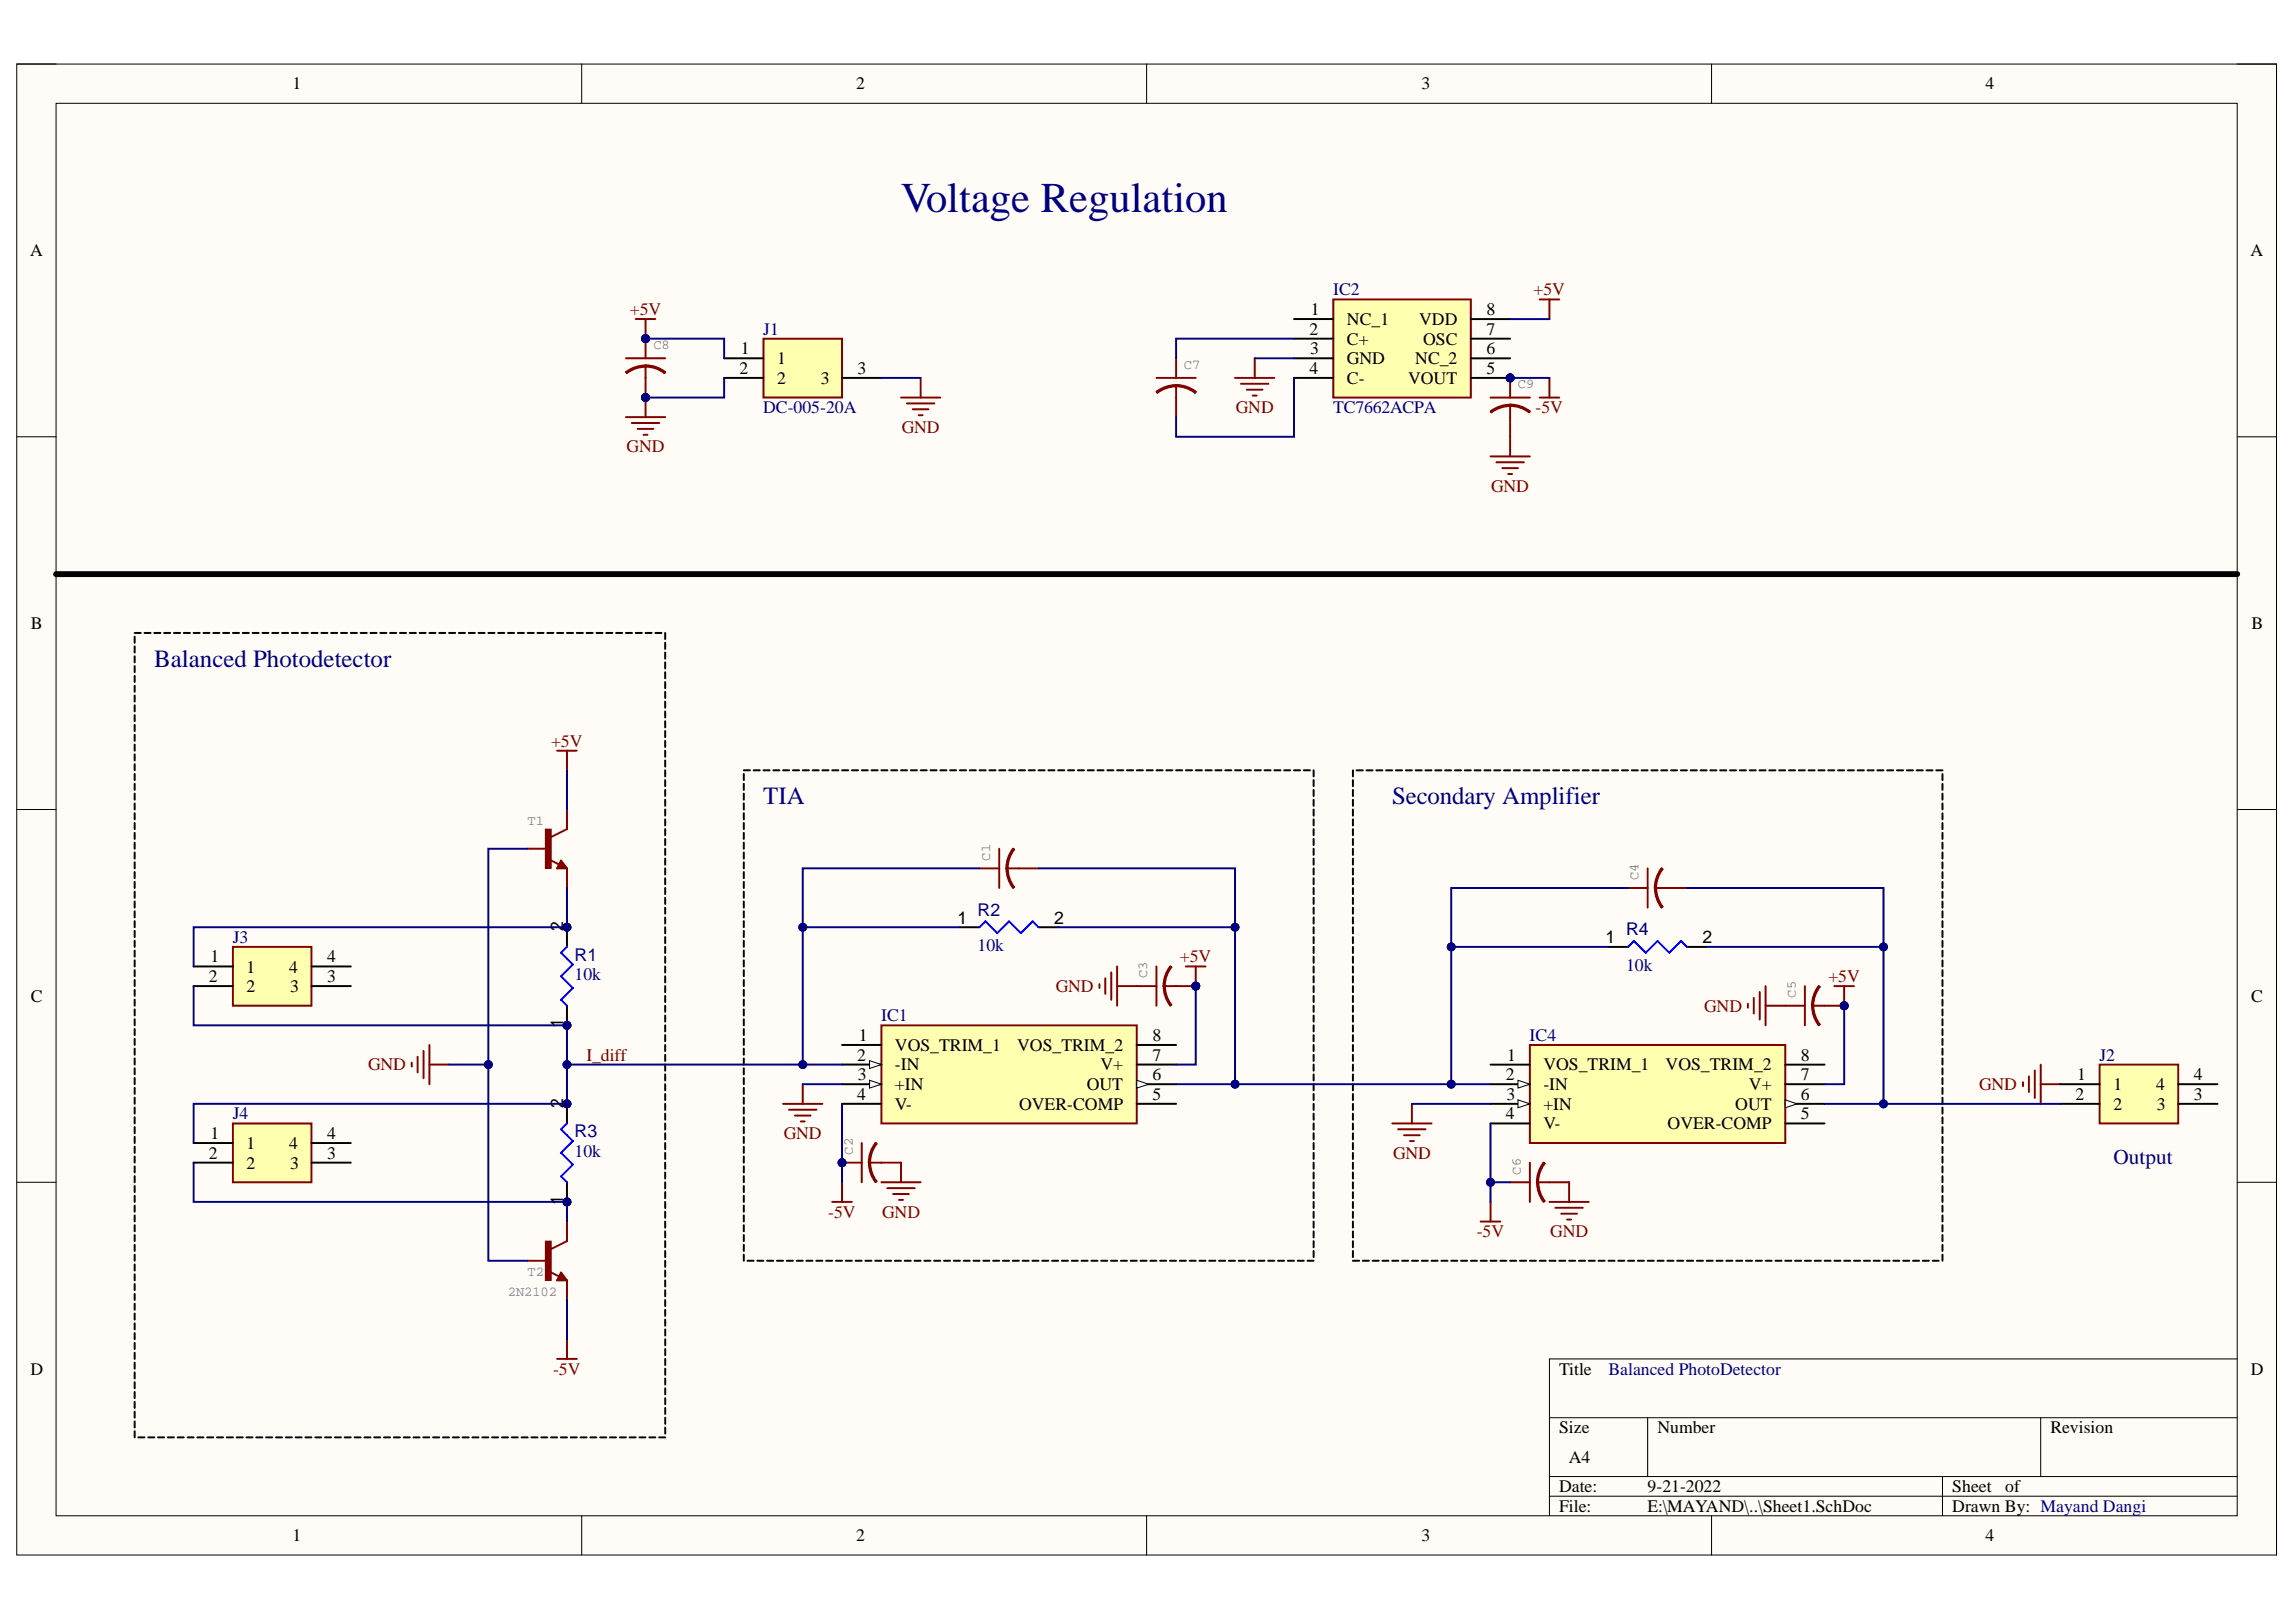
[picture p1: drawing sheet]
<svg xmlns="http://www.w3.org/2000/svg" width="297mm" height="210mm" viewBox="0 0 297 210" stroke-linecap="round" stroke-linejoin="round" font-family="sans-serif">
<defs><g id="words">
<text font-size="5.5" fill="#000080" x="116.5" y="27.4">Voltage Regulation</text>
<g font-size="3.2" fill="#000080">
<text x="20" y="86.3">Balanced Photodetector</text>
<text x="98.7" y="104.1">TIA</text>
<text x="180.1" y="104.1">Secondary Amplifier</text>
</g>
<text font-size="2.7" fill="#000080" x="273.4" y="150.6">Output</text>
<g font-size="2.3">
<text x="37.8" y="11.6">1</text>
<text x="110.7" y="11.6">2</text>
<text x="183.9" y="11.6">3</text>
<text x="256.9" y="11.6">4</text>
<text x="3.9" y="33.2">A</text>
<text x="291.1" y="33.2">A</text>
<text x="169.6" y="40.8">1</text>
<text x="192.3" y="40.8">8</text>
<text x="95.9" y="45.9">1</text>
<text x="100.6" y="47.1">1</text>
<text x="169.4" y="43.3">2</text>
<text x="169.5" y="45.9">3</text>
<text x="174.3" y="42.1">NC_1</text>
<text x="174.3" y="44.6">C+</text>
<text x="174.3" y="47.1">GND</text>
<text x="183.1" y="47.1">NC_2</text>
<text x="183.6" y="42.1">VDD</text>
<text x="184.1" y="44.6">OSC</text>
<text x="192.3" y="43.3">7</text>
<text x="192.3" y="45.9">6</text>
<text x="95.6" y="48.4">2</text>
<text x="100.6" y="49.7">2</text>
<text x="106.2" y="49.7">3</text>
<text x="111" y="48.4">3</text>
<text x="169.4" y="48.4">4</text>
<text x="174.3" y="49.7">C-</text>
<text x="182.2" y="49.7">VOUT</text>
<text x="192.3" y="48.4">5</text>
<text x="4" y="81.4">B</text>
<text x="291.3" y="81.4">B</text>
<text x="123.9" y="119.5">1</text>
<text x="136.4" y="119.5">2</text>
<text x="27.2" y="124.5">1</text>
<text x="31.9" y="125.9">1</text>
<text x="37.4" y="125.9">4</text>
<text x="42.3" y="124.5">4</text>
<text x="72.9" y="120.5" transform="rotate(-90 72.9 120.5)">2</text>
<text x="207.7" y="122.1">1</text>
<text x="220.3" y="122.1">2</text>
<text x="4" y="129.7">C</text>
<text x="27" y="127.1">2</text>
<text x="31.9" y="128.4">2</text>
<text x="37.5" y="128.4">3</text>
<text x="42.3" y="127.1">3</text>
<text x="291.2" y="129.7">C</text>
<text x="72.9" y="133" transform="rotate(-90 72.9 133)">1</text>
<text x="110.9" y="137.3">2</text>
<text x="111.1" y="134.7">1</text>
<text x="115.8" y="136">VOS_TRIM_1</text>
<text x="131.6" y="136">VOS_TRIM_2</text>
<text x="149.1" y="134.7">8</text>
<text x="149.1" y="137.3">7</text>
<text x="195" y="137.3">1</text>
<text x="233" y="137.3">8</text>
<text x="72.9" y="143.3" transform="rotate(-90 72.9 143.3)">2</text>
<text x="110.9" y="142.3">4</text>
<text x="111" y="139.8">3</text>
<text x="115.8" y="138.5">-IN</text>
<text x="115.8" y="141.1">+IN</text>
<text x="115.8" y="143.6">V-</text>
<text x="131.8" y="143.6">OVER-COMP</text>
<text x="140.6" y="141.1">OUT</text>
<text x="142.4" y="138.5">V+</text>
<text x="149.1" y="139.8">6</text>
<text x="149.1" y="142.3">5</text>
<text x="194.8" y="139.8">2</text>
<text x="194.9" y="142.3">3</text>
<text x="199.7" y="138.5">VOS_TRIM_1</text>
<text x="199.7" y="141.1">-IN</text>
<text x="199.7" y="143.6">+IN</text>
<text x="215.5" y="138.5">VOS_TRIM_2</text>
<text x="224.5" y="143.6">OUT</text>
<text x="226.3" y="141.1">V+</text>
<text x="233" y="139.8">7</text>
<text x="233" y="142.3">6</text>
<text x="268.5" y="142.3">2</text>
<text x="268.7" y="139.8">1</text>
<text x="273.4" y="141.1">1</text>
<text x="273.4" y="143.6">2</text>
<text x="279" y="141.1">4</text>
<text x="279" y="143.6">3</text>
<text x="283.8" y="142.3">3</text>
<text x="283.8" y="139.8">4</text>
<text x="27" y="150">2</text>
<text x="27.2" y="147.4">1</text>
<text x="31.9" y="148.7">1</text>
<text x="37.4" y="148.7">4</text>
<text x="42.3" y="150">3</text>
<text x="42.3" y="147.4">4</text>
<text x="194.8" y="144.9">4</text>
<text x="199.7" y="146.1">V-</text>
<text x="215.7" y="146.1">OVER-COMP</text>
<text x="233" y="144.9">5</text>
<text x="31.9" y="151.2">2</text>
<text x="37.5" y="151.2">3</text>
<text x="72.9" y="155.9" transform="rotate(-90 72.9 155.9)">1</text>
<text x="3.9" y="177.9">D</text>
<text x="201.7" y="177.9">Title</text>
<text x="291.2" y="177.9">D</text>
<text x="201.7" y="185.5">Size</text>
<text x="214.4" y="185.5">Number</text>
<text x="265.3" y="185.5">Revision</text>
<text x="203" y="189.3">A4</text>
<text x="201.7" y="193.1">Date:</text>
<text x="201.7" y="195.7">File:</text>
<text x="213.2" y="193.1">9-21-2022</text>
<text x="213.2" y="195.7">E:\MAYAND\..\Sheet1.SchDoc</text>
<text x="252.6" y="193.1">Sheet</text>
<text x="252.6" y="195.7">Drawn By: Mayand Dangi</text>
<text x="259.4" y="193.1">of</text>
<text x="37.8" y="199.5">1</text>
<text x="110.7" y="199.5">2</text>
<text x="183.9" y="199.5">3</text>
<text x="256.9" y="199.5">4</text>
</g>
<g font-size="2.3" fill="#800000">
<text x="81.5" y="40.8">+5V</text>
<text x="198.4" y="38.2">+5V</text>
<text x="159.9" y="53.5">GND</text>
<text x="198.7" y="53.5">-5V</text>
<text x="81.1" y="58.5">GND</text>
<text x="116.7" y="56">GND</text>
<text x="192.9" y="63.6">GND</text>
<text x="71.3" y="96.6">+5V</text>
<text x="152.7" y="124.5">+5V</text>
<text x="136.6" y="128.4">GND</text>
<text x="220.5" y="130.9">GND</text>
<text x="236.5" y="127.1">+5V</text>
<text x="75.9" y="137.3">I_diff</text>
<text x="47.6" y="138.5">GND</text>
<text x="256" y="141.1">GND</text>
<text x="101.4" y="147.4">GND</text>
<text x="180.2" y="150">GND</text>
<text x="107.2" y="157.6">-5V</text>
<text x="114.1" y="157.6">GND</text>
<text x="191" y="160.1">-5V</text>
<text x="200.6" y="160.1">GND</text>
<text x="71.5" y="177.9">-5V</text>
</g>
<g font-size="2.3" fill="#000080">
<text x="172.5" y="38.2">IC2</text>
<text x="98.7" y="43.3">J1</text>
<text x="98.7" y="53.5">DC-005-20A</text>
<text x="172.5" y="53.5">TC7662ACPA</text>
<text x="126.5" y="118.5">R2</text>
<text x="30.1" y="122">J3</text>
<text x="74.3" y="124.3">R1</text>
<text x="126.5" y="123">10k</text>
<text x="210.4" y="125.6">10k</text>
<text x="210.4" y="121">R4</text>
<text x="74.3" y="126.9">10k</text>
<text x="114" y="132.2">IC1</text>
<text x="197.9" y="134.7">IC4</text>
<text x="271.6" y="137.3">J2</text>
<text x="30.1" y="144.9">J4</text>
<text x="74.3" y="149.7">10k</text>
<text x="74.3" y="147.2">R3</text>
<text x="208.1" y="177.9">Balanced PhotoDetector</text>
</g>
<g font-size="1.8" fill="#808080">
<text x="84.5" y="45.2">C8</text>
<text x="153.2" y="47.7">C7</text>
<text x="196.4" y="50.3">C9</text>
<text x="68.2" y="106.8">T1</text>
<text x="128.1" y="111.4" transform="rotate(-90 128.1 111.4)">C1</text>
<text x="212" y="113.9" transform="rotate(-90 212 113.9)">C4</text>
<text x="148.4" y="126.6" transform="rotate(-90 148.4 126.6)">C3</text>
<text x="232.3" y="129.1" transform="rotate(-90 232.3 129.1)">C5</text>
<text x="110.3" y="149.5" transform="rotate(-90 110.3 149.5)">C2</text>
<text x="196.8" y="152" transform="rotate(-90 196.8 152)">C6</text>
<text x="65.7" y="167.7">2N2102</text>
<text x="68.2" y="165.2">T2</text>
</g>
</g></defs>
<path d="M2.2 8.3h292.3v192.9h-292.3z" fill-rule="evenodd" fill="#fffcf8"/>
<path d="M2.2 8.3h292.3v192.9h-292.3z" fill="none" stroke="#000" stroke-width=".13"/>
<path d="M7.3 13.4h282.1v182.8h-282.1z" fill-rule="evenodd" fill="#fffcf8"/>
<g fill="none" stroke="#000" stroke-width=".13">
<path d="M2.2 8.3h5.1M7.3 13.4h282.1v182.8h-282.1zM75.3 8.3v5.1M148.3 8.3v5.1M221.4 8.3v5.1M289.4 8.3h5.1v5.1M2.2 56.5h5.1M289.4 56.5h5.1M2.2 104.8h5.1M289.4 104.8h5.1M2.2 153h5.1M289.4 153h5.1"/>
<path d="M289.4 175.9h-88.9v20.3M75.3 196.2v5M148.3 196.2v5M200.5 183.5h88.9M200.5 191.1h88.9M200.5 193.6h88.9M213.2 183.5v7.6M221.4 196.2v5M251.3 191.1v5.1M264 183.5v7.6M294.5 196.2v5"/>
</g>
<path d="M114 132.7h33.1v12.7h-33.1z" fill-rule="evenodd" fill="#ffffb0"/>
<path d="M114 132.7h33.1v12.7h-33.1z" fill="none" stroke="#800000" stroke-width=".25"/>
<path d="M108.9 135.2h5.1M108.9 137.8h5.1" fill="none" stroke="#000" stroke-width=".25"/>
<path d="M112.5 137.3l1.5 .5-1.5 .5z" fill="#f8fcff"/>
<path d="M112.5 137.3l1.5 .5-1.5 .5z" fill="none" stroke="#000" stroke-width=".13"/>
<path d="M108.9 140.3h5.1" fill="none" stroke="#000" stroke-width=".25"/>
<path d="M112.5 139.8l1.5 .5-1.5 .5z" fill="#f8fcff"/>
<path d="M112.5 139.8l1.5 .5-1.5 .5z" fill="none" stroke="#000" stroke-width=".13"/>
<path d="M147.1 135.2h5.1M147.1 137.8h5.1M108.9 142.8h5.1M147.1 140.3h5.1" fill="none" stroke="#000" stroke-width=".25"/>
<path d="M147.1 139.8l1.5 .5-1.5 .5z" fill="#f8fcff"/>
<path d="M147.1 139.8l1.5 .5-1.5 .5z" fill="none" stroke="#000" stroke-width=".13"/>
<path d="M124.2 120h2.5M134.4 120h2.5M147.1 142.8h5.1" fill="none" stroke="#000" stroke-width=".25"/>
<path d="M126.7 120l.8-.8 1.5 1.6 1.5-1.6 1.6 1.6 1.5-1.6 .8 .8" fill="none" stroke="#00f" stroke-width=".25"/>
<path d="M126.7 112.4h2.6M129.3 109.8v5.1M130.2 112.4a4.1 4.1 0 0 0 .9 2.5l.1-.1a3.9 3.9 0 0 1 0-4.9l-.1-.1a4.1 4.1 0 0 0-.9 2.6h4.2" fill="none" stroke="#800000" stroke-width=".25"/>
<circle cx="108.9" cy="150.5" r=".51" fill="#000080"/>
<circle cx="108.9" cy="150.5" r=".51" fill="none" stroke="#000080" stroke-width=".13"/>
<path d="M108.9 150.5h2.6M111.5 147.9v5.1M112.4 150.5a4.2 4.2 0 0 0 .9 2.5l.1-.1a4 4 0 0 1-.8-2.4M112.6 150.5a3.9 3.9 0 0 1 .8-2.5l-.1-.1a4.1 4.1 0 0 0-.9 2.6h1.6" fill="none" stroke="#800000" stroke-width=".25"/>
<circle cx="108.9" cy="150.5" r=".51" fill="#000080"/>
<circle cx="108.9" cy="150.5" r=".51" fill="none" stroke="#000080" stroke-width=".13"/>
<g fill="none" stroke="#800000" stroke-width=".25">
<path d="M153.4 125.1h2.6M154.7 125.1v2.5M101.3 142.8h5.1M102.1 143.6h3.5M102.8 144.4h2.1M103.6 145.1h.5M103.9 140.3v2.5M107.7 155.5h2.5M108.9 153v2.5M114 150.5h2.6v2.5M114 153h5.1M114.8 153.8h3.5"/>
<path d="M115.5 154.5h2.1M116.3 155.3h.5"/>
</g>
<circle cx="154.7" cy="127.6" r=".51" fill="#000080"/>
<circle cx="154.7" cy="127.6" r=".51" fill="none" stroke="#000080" stroke-width=".13"/>
<circle cx="154.7" cy="127.6" r=".51" fill="#000080"/>
<circle cx="154.7" cy="127.6" r=".51" fill="none" stroke="#000080" stroke-width=".13"/>
<path d="M147.1 127.6h2.5M149.6 125.1v5M150.5 127.6a4.1 4.1 0 0 0 .9 2.5l.1-.1a4 4 0 0 1-.8-2.4M150.7 127.6a4 4 0 0 1 .8-2.4l-.1-.1a4.1 4.1 0 0 0-.9 2.5h4.2" fill="none" stroke="#800000" stroke-width=".25"/>
<circle cx="154.7" cy="127.6" r=".51" fill="#000080"/>
<circle cx="154.7" cy="127.6" r=".51" fill="none" stroke="#000080" stroke-width=".13"/>
<g fill="none" stroke="#800000" stroke-width=".25">
<path d="M71.1 111.3l1.2 .6M72.6 111.4l.7 1h-1.2zM72.6 111.9l.1 .2h-.4l.3-.5 .5 .6h-.8M73.3 107.3l-2 1M142.2 127.4v.5M143 126.6v2M143.8 125.8v3.6M144.5 125.1v5M144.5 127.6h2.6M262.5 139.3v2M263.2 138.5v3.6M264 137.8v5.1"/>
<path d="M261.7 140.1v.5M264 140.3h2.5"/>
</g>
<path d="M70.6 107.3h.7v5.1h-.7z" fill-rule="evenodd" fill="#800000"/>
<path d="M70.6 107.3h.7v5.1h-.7z" fill="none" stroke="#800000" stroke-width=".13"/>
<path d="M68.3 109.8h2.5M73.3 104.8v2.5M73.3 112.4v2.5M71.1 164.6l1.2 .6M72.6 164.7l.7 1h-1.2zM72.6 165.2l.1 .2h-.4l.3-.5 .5 .7h-.8M73.3 160.6l-2 1" fill="none" stroke="#800000" stroke-width=".25"/>
<path d="M70.6 160.6h.7v5.1h-.7z" fill-rule="evenodd" fill="#800000"/>
<path d="M70.6 160.6h.7v5.1h-.7z" fill="none" stroke="#800000" stroke-width=".13"/>
<path d="M73.3 158.1v2.5M68.3 163.2h2.5M73.3 165.7v2.5" fill="none" stroke="#800000" stroke-width=".25"/>
<path d="M98.8 43.8h10.1v7.6h-10.1z" fill-rule="evenodd" fill="#ffffb0"/>
<path d="M81 54h5.1M81.7 54.7h3.6M82.5 55.5h2M83.3 56.3h.5M83.5 51.4v2.6M98.8 43.8h10.1v7.6h-10.1zM116.6 51.4h5.1M117.3 52.2h3.6M118.1 53h2M118.9 53.7h.5M119.1 48.9v2.5" fill="none" stroke="#800000" stroke-width=".25"/>
<path d="M93.7 46.4h5.1M93.7 48.9h5.1M108.9 48.9h5.1" fill="none" stroke="#000" stroke-width=".25"/>
<circle cx="83.5" cy="51.4" r=".51" fill="#000080"/>
<circle cx="83.5" cy="51.4" r=".51" fill="none" stroke="#000080" stroke-width=".13"/>
<path d="M82.2 41.3h2.6M83.5 41.3v2.5" fill="none" stroke="#800000" stroke-width=".25"/>
<circle cx="83.5" cy="43.8" r=".51" fill="#000080"/>
<circle cx="83.5" cy="43.8" r=".51" fill="none" stroke="#000080" stroke-width=".13"/>
<path d="M72.1 97.1h2.5M73.3 97.1v2.6M53.3 137.5v.5M54 136.7v2.1M54.8 136v3.5M55.6 135.2v5.1M55.6 137.8h2.5M72.1 175.9h2.5M73.4 173.3v2.6" fill="none" stroke="#800000" stroke-width=".25"/>
<path d="M271.6 137.8h10.2v7.6h-10.2z" fill-rule="evenodd" fill="#ffffb0"/>
<path d="M271.6 137.8h10.2v7.6h-10.2z" fill="none" stroke="#800000" stroke-width=".25"/>
<path d="M266.5 140.3h5.1M266.5 142.9h5.1M281.8 140.3h5.1M281.8 142.9h5.1" fill="none" stroke="#000" stroke-width=".25"/>
<circle cx="73.3" cy="120" r=".51" fill="#000080"/>
<circle cx="73.3" cy="120" r=".51" fill="none" stroke="#000080" stroke-width=".13"/>
<circle cx="73.3" cy="132.7" r=".51" fill="#000080"/>
<circle cx="73.3" cy="132.7" r=".51" fill="none" stroke="#000080" stroke-width=".13"/>
<path d="M73.3 120v2.5" fill="none" stroke="#000" stroke-width=".25"/>
<circle cx="73.3" cy="120" r=".51" fill="#000080"/>
<circle cx="73.3" cy="120" r=".51" fill="none" stroke="#000080" stroke-width=".13"/>
<path d="M73.3 130.1v2.6" fill="none" stroke="#000" stroke-width=".25"/>
<circle cx="73.3" cy="132.7" r=".51" fill="#000080"/>
<circle cx="73.3" cy="132.7" r=".51" fill="none" stroke="#000080" stroke-width=".13"/>
<path d="M73.3 122.5l-.7 .8 1.5 1.5-1.5 1.5 1.5 1.6-1.5 1.5 .7 .7" fill="none" stroke="#00f" stroke-width=".25"/>
<circle cx="73.4" cy="142.8" r=".51" fill="#000080"/>
<circle cx="73.4" cy="142.8" r=".51" fill="none" stroke="#000080" stroke-width=".13"/>
<circle cx="73.3" cy="155.5" r=".51" fill="#000080"/>
<circle cx="73.3" cy="155.5" r=".51" fill="none" stroke="#000080" stroke-width=".13"/>
<path d="M73.3 142.8v2.6" fill="none" stroke="#000" stroke-width=".25"/>
<circle cx="73.4" cy="142.8" r=".51" fill="#000080"/>
<circle cx="73.4" cy="142.8" r=".51" fill="none" stroke="#000080" stroke-width=".13"/>
<path d="M73.3 153v2.5" fill="none" stroke="#000" stroke-width=".25"/>
<circle cx="73.3" cy="155.5" r=".51" fill="#000080"/>
<circle cx="73.3" cy="155.5" r=".51" fill="none" stroke="#000080" stroke-width=".13"/>
<path d="M73.3 145.4l-.7 .7 1.5 1.6-1.5 1.5 1.5 1.5-1.5 1.5 .7 .8" fill="none" stroke="#00f" stroke-width=".25"/>
<path d="M197.9 135.2h33.1v12.7h-33.1z" fill-rule="evenodd" fill="#ffffb0"/>
<path d="M197.9 135.2h33.1v12.7h-33.1z" fill="none" stroke="#800000" stroke-width=".25"/>
<path d="M192.8 137.8h5.1M192.8 140.3h5.1" fill="none" stroke="#000" stroke-width=".25"/>
<path d="M196.4 139.8l1.5 .5-1.5 .5z" fill="#f8fcff"/>
<path d="M196.4 139.8l1.5 .5-1.5 .5z" fill="none" stroke="#000" stroke-width=".13"/>
<path d="M192.8 142.9h5.1" fill="none" stroke="#000" stroke-width=".25"/>
<path d="M196.4 142.3l1.5 .6-1.5 .5z" fill="#f8fcff"/>
<path d="M196.4 142.3l1.5 .6-1.5 .5z" fill="none" stroke="#000" stroke-width=".13"/>
<path d="M231 137.8h5M192.8 145.4h5.1M231 140.3h5M231 142.9h5" fill="none" stroke="#000" stroke-width=".25"/>
<path d="M231 142.3l1.5 .6-1.5 .5z" fill="#f8fcff"/>
<path d="M231 142.3l1.5 .6-1.5 .5z" fill="none" stroke="#000" stroke-width=".13"/>
<path d="M208.1 122.5h2.5M218.2 122.5h2.6M231 145.4h5" fill="none" stroke="#000" stroke-width=".25"/>
<path d="M210.6 122.5l.8-.7 1.5 1.5 1.5-1.5 1.6 1.5 1.5-1.5 .7 .7" fill="none" stroke="#00f" stroke-width=".25"/>
<g fill="none" stroke="#800000" stroke-width=".25">
<path d="M210.6 114.9h2.6M213.2 112.4v5.1M214.1 114.9a4.2 4.2 0 0 0 .8 2.5l.2-.1a4 4 0 0 1-.8-2.4M214.2 114.9a4 4 0 0 1 .9-2.4l-.1-.1a4.1 4.1 0 0 0-.9 2.5h4.1M237.3 127.6h2.6M238.6 127.6v2.5M180.1 145.4h5.1M180.9 146.1h3.5M181.6 146.9h2.1M182.4 147.7h.5M182.7 142.9v2.5M191.6 158.1h2.5"/>
<path d="M192.8 155.5v2.6M195.4 153h2.5M197.9 150.5v5M198.8 153a4.2 4.2 0 0 0 .9 2.5l.1-.1a3.9 3.9 0 0 1 0-4.8l-.1-.1a4.1 4.1 0 0 0-.9 2.5h4.2v2.5M200.5 155.5h5M201.2 156.3h3.6M202 157.1h2M202.7 157.8h.6"/>
</g>
<circle cx="238.6" cy="130.2" r=".51" fill="#000080"/>
<circle cx="238.6" cy="130.2" r=".51" fill="none" stroke="#000080" stroke-width=".13"/>
<circle cx="238.6" cy="130.2" r=".51" fill="#000080"/>
<circle cx="238.6" cy="130.2" r=".51" fill="none" stroke="#000080" stroke-width=".13"/>
<path d="M231 130.1h2.5M233.5 127.6v5.1M234.4 130.1h4.2M235.3 127.6l.1 .1a3.9 3.9 0 0 0 0 4.9l-.1 .1a4.1 4.1 0 0 1 0-5.1z" fill="none" stroke="#800000" stroke-width=".25"/>
<circle cx="238.6" cy="130.2" r=".51" fill="#000080"/>
<circle cx="238.6" cy="130.2" r=".51" fill="none" stroke="#000080" stroke-width=".13"/>
<path d="M226.1 129.9v.5M226.9 129.1v2.1M227.7 128.4v3.5M228.4 127.6v5.1M228.4 130.1h2.6" fill="none" stroke="#800000" stroke-width=".25"/>
<path d="M30.1 122.5h10.2v7.6h-10.2z" fill-rule="evenodd" fill="#ffffb0"/>
<path d="M30.1 122.5h10.2v7.6h-10.2z" fill="none" stroke="#800000" stroke-width=".25"/>
<path d="M25 125.1h5.1M25 127.6h5.1M40.3 125.1h5.1M40.3 127.6h5.1" fill="none" stroke="#000" stroke-width=".25"/>
<path d="M30.1 145.4h10.2v7.6h-10.2z" fill-rule="evenodd" fill="#ffffb0"/>
<path d="M30.1 145.4h10.2v7.6h-10.2z" fill="none" stroke="#800000" stroke-width=".25"/>
<path d="M25 147.9h5.1M25 150.5h5.1M40.3 147.9h5.1M40.3 150.5h5.1" fill="none" stroke="#000" stroke-width=".25"/>
<circle cx="195.4" cy="48.9" r=".51" fill="#000080"/>
<circle cx="195.4" cy="48.9" r=".51" fill="none" stroke="#000080" stroke-width=".13"/>
<path d="M172.5 38.7h17.8v12.8h-17.8z" fill-rule="evenodd" fill="#ffffb0"/>
<path d="M172.5 38.7h17.8v12.8h-17.8z" fill="none" stroke="#800000" stroke-width=".25"/>
<path d="M167.4 41.3h5.1M167.4 43.8h5.1M167.4 46.4h5.1M167.4 48.9h5.1M190.3 41.3h5.1M190.3 43.8h5.1M190.3 46.4h5.1M190.3 48.9h5.1" fill="none" stroke="#000" stroke-width=".25"/>
<circle cx="195.4" cy="48.9" r=".51" fill="#000080"/>
<circle cx="195.4" cy="48.9" r=".51" fill="none" stroke="#000080" stroke-width=".13"/>
<path d="M199.2 38.7h2.5M200.5 38.7v2.6M149.6 48.9h5.1M152.2 49.8a4.2 4.2 0 0 0-2.6 .9l.1 .1a3.9 3.9 0 0 1 4.9 0l.1-.1a4.2 4.2 0 0 0-2.5-.9v4.2M152.2 46.4v2.5M159.8 48.9h5.1M160.5 49.7h3.6M161.3 50.4h2M162.1 51.2h.5M162.3 46.4v2.5M199.2 51.5h2.5M200.5 48.9v2.6" fill="none" stroke="#800000" stroke-width=".25"/>
<circle cx="195.4" cy="48.9" r=".51" fill="#000080"/>
<circle cx="195.4" cy="48.9" r=".51" fill="none" stroke="#000080" stroke-width=".13"/>
<path d="M192.8 51.5h5.1M195.4 52.5a4 4 0 0 1 2.4 .9l.1-.2a4.1 4.1 0 0 0-2.5-.8v1.6M195.4 52.4a4.2 4.2 0 0 0-2.5 .8v.2a4 4 0 0 1 2.5-.9M195.4 48.9v2.6" fill="none" stroke="#800000" stroke-width=".25"/>
<circle cx="195.4" cy="48.9" r=".51" fill="#000080"/>
<circle cx="195.4" cy="48.9" r=".51" fill="none" stroke="#000080" stroke-width=".13"/>
<path d="M195.4 54v2.5" fill="none" stroke="#800000" stroke-width=".25"/>
<circle cx="83.5" cy="43.8" r=".51" fill="#000080"/>
<circle cx="83.5" cy="43.8" r=".51" fill="none" stroke="#000080" stroke-width=".13"/>
<circle cx="83.5" cy="51.4" r=".51" fill="#000080"/>
<circle cx="83.5" cy="51.4" r=".51" fill="none" stroke="#000080" stroke-width=".13"/>
<path d="M81 46.4h5.1M83.5 47.3a4.1 4.1 0 0 1 2.6 .9l-.1 .1a4 4 0 0 0-2.5-.9M83.5 47.3a4.2 4.2 0 0 0-2.5 .8l.1 .2a4 4 0 0 1 2.4-.8M83.5 43.8v2.6M83.5 47.3v1.6" fill="none" stroke="#800000" stroke-width=".25"/>
<circle cx="83.5" cy="43.8" r=".51" fill="#000080"/>
<circle cx="83.5" cy="43.8" r=".51" fill="none" stroke="#000080" stroke-width=".13"/>
<path d="M83.5 48.9v2.5" fill="none" stroke="#800000" stroke-width=".25"/>
<circle cx="83.5" cy="51.4" r=".51" fill="#000080"/>
<circle cx="83.5" cy="51.4" r=".51" fill="none" stroke="#000080" stroke-width=".13"/>
<path d="M192.8 59.1h5.1M193.6 59.8h3.5M195.4 56.5v2.6M194.4 60.6h2M195.1 61.3h.5" fill="none" stroke="#800000" stroke-width=".25"/>
<path d="M7.3 74.3h282.1" fill="none" stroke="#000" stroke-width=".76"/>
<g fill="none" stroke="#000" stroke-width=".25">
<path d="M17.4 81.9h.8M17.4 82.4v.8M17.4 83.7v.7M17.4 84.9v.8M17.4 86.2v.8M17.4 87.5v.8M17.4 88.7v.8M17.4 90v.8M17.4 91.3v.8M17.4 92.5v.8M17.4 93.8v.8M17.4 95.1v.8"/>
<path d="M17.4 96.3v.8M17.4 97.6v.8M17.4 98.9v.8M18.7 81.9h.8M20 81.9h.8M21.2 81.9h.8M22.5 81.9h.8M23.8 81.9h.8M25 81.9h.8M26.3 81.9h.8M27.6 81.9h.8M28.9 81.9h.8"/>
<path d="M30.1 81.9h.8M31.4 81.9h.8M32.7 81.9h.8M33.9 81.9h.8M35.2 81.9h.8M36.5 81.9h.8M37.8 81.9h.8M39 81.9h.8M40.3 81.9h.8M41.6 81.9h.8M42.8 81.9h.8M44.1 81.9h.8"/>
<path d="M45.4 81.9h.8M46.7 81.9h.7M47.9 81.9h.8M49.2 81.9h.8M50.5 81.9h.8M51.7 81.9h.8M53 81.9h.8M54.3 81.9h.8M55.6 81.9h.7M56.8 81.9h.8M58.1 81.9h.8M59.4 81.9h.8"/>
<path d="M60.6 81.9h.8M61.9 81.9h.8M63.2 81.9h.8M64.4 81.9h.8M65.7 81.9h.8M67 81.9h.8M68.3 81.9h.8M69.5 81.9h.8M70.8 81.9h.8M72.1 81.9h.8M73.3 81.9h.8M74.6 81.9h.8"/>
<path d="M75.9 81.9h.8M77.2 81.9h.8M78.4 81.9h.8M79.7 81.9h.8M81 81.9h.8M82.2 81.9h.8M83.5 81.9h.8M84.8 81.9h.8M86.1 81.9v.8M86.1 83.2v.8M86.1 84.4v.8M86.1 85.7v.8"/>
<path d="M86.1 87v.8M86.1 88.3v.8M86.1 89.5v.8M86.1 90.8v.8M86.1 92.1v.8M86.1 93.3v.8M86.1 94.6v.8M86.1 95.9v.8M86.1 97.1v.8M86.1 98.4v.8M86.1 99.7v.8M96.2 99.7h.8"/>
<path d="M97.5 99.7h.8M98.8 99.7h.8M100 99.7h.8M101.3 99.7h.8M102.6 99.7h.8M103.9 99.7h.7M105.1 99.7h.8M106.4 99.7h.8M107.7 99.7h.8M108.9 99.7h.8M110.2 99.7h.8M111.5 99.7h.8"/>
<path d="M112.7 99.7h.8M114 99.7h.8M115.3 99.7h.8M116.6 99.7h.8M117.8 99.7h.8M119.1 99.7h.8M120.4 99.7h.8M121.7 99.7h.7M122.9 99.7h.8M124.2 99.7h.8M125.5 99.7h.8M126.7 99.7h.8"/>
<path d="M128 99.7h.8M129.3 99.7h.8M130.5 99.7h.8M131.8 99.7h.8M133.1 99.7h.8M134.4 99.7h.8M135.6 99.7h.8M136.9 99.7h.8M138.2 99.7h.8M139.4 99.7h.8M140.7 99.7h.8M142 99.7h.8"/>
<path d="M143.3 99.7h.8M144.5 99.7h.8M145.8 99.7h.8M147.1 99.7h.8M148.3 99.7h.8M149.6 99.7h.8M150.9 99.7h.8M152.2 99.7h.7M153.4 99.7h.8M154.7 99.7h.8M156 99.7h.8M157.2 99.7h.8"/>
<path d="M158.5 99.7h.8M159.8 99.7h.8M161 99.7h.8M162.3 99.7h.8M163.6 99.7h.8M164.9 99.7h.8M166.1 99.7h.8M167.4 99.7h.8M168.7 99.7h.8M169.9 99.7v.8M175 99.7v.8M175.5 99.7h.8"/>
<path d="M176.8 99.7h.8M178.1 99.7h.7M179.3 99.7h.8M180.6 99.7h.8M181.9 99.7h.8M183.1 99.7h.8M184.4 99.7h.8M185.7 99.7h.8M187 99.7h.7M188.2 99.7h.8M189.5 99.7h.8M190.8 99.7h.8"/>
<path d="M192 99.7h.8M193.3 99.7h.8M194.6 99.7h.8M195.8 99.7h.8M197.1 99.7h.8M198.4 99.7h.8M199.7 99.7h.8M200.9 99.7h.8M202.2 99.7h.8M203.5 99.7h.8M204.7 99.7h.8M206 99.7h.8"/>
<path d="M207.3 99.7h.8M208.6 99.7h.8M209.8 99.7h.8M211.1 99.7h.8M212.4 99.7h.8M213.6 99.7h.8M214.9 99.7h.8M216.2 99.7h.8M217.5 99.7h.7M218.7 99.7h.8M220 99.7h.8M221.3 99.7h.8"/>
<path d="M222.5 99.7h.8M223.8 99.7h.8M225.1 99.7h.8M226.4 99.7h.7M227.6 99.7h.8M228.9 99.7h.8M230.2 99.7h.8M231.4 99.7h.8M232.7 99.7h.8M234 99.7h.8M235.3 99.7h.7M236.5 99.7h.8"/>
<path d="M237.8 99.7h.8M239.1 99.7h.8M240.3 99.7h.8M241.6 99.7h.8M242.9 99.7h.8M244.1 99.7h.8M245.4 99.7h.8M246.7 99.7h.8M248 99.7h.8M249.2 99.7h.8M250.5 99.7h.8M17.4 100.2v.8"/>
<path d="M17.4 101.4v.8M17.4 102.7v.8M17.4 104v.8M17.4 105.2v.8M17.4 106.5v.8M17.4 107.8v.8M17.4 109v.8M17.4 110.3v.8M17.4 111.6v.8M17.4 112.9v.7M17.4 114.1v.8M17.4 115.4v.8"/>
<path d="M17.4 116.7v.8M17.4 117.9v.8M17.4 119.2v.8M86.1 101v.7M86.1 102.2v.8M86.1 103.5v.8M86.1 104.8v.8M86.1 106v.8M86.1 107.3v.8M86.1 108.6v.8M86.1 109.8v.8M86.1 111.1v.8"/>
<path d="M86.1 112.4v.8M86.1 113.6v.8M86.1 114.9v.8M86.1 116.2v.8M86.1 117.5v.7M86.1 118.7v.8M86.1 120v.8M96.2 100.2v.8M96.2 101.4v.8M96.2 102.7v.8M96.2 104v.8M96.2 105.2v.8"/>
<path d="M96.2 106.5v.8M96.2 107.8v.8M96.2 109v.8M96.2 110.3v.8M96.2 111.6v.8M96.2 112.9v.7M96.2 114.1v.8M96.2 115.4v.8M96.2 116.7v.8M96.2 117.9v.8M96.2 119.2v.8M169.9 101v.7"/>
<path d="M169.9 102.2v.8M169.9 103.5v.8M169.9 104.8v.8M169.9 106v.8M169.9 107.3v.8M169.9 108.6v.8M169.9 109.8v.8M169.9 111.1v.8M169.9 112.4v.8M169.9 113.6v.8M169.9 114.9v.8M169.9 116.2v.8"/>
<path d="M169.9 117.5v.7M169.9 118.7v.8M169.9 120v.8M175 101v.7M175 102.2v.8M175 103.5v.8M175 104.8v.8M175 106v.8M175 107.3v.8M175 108.6v.8M175 109.8v.8M175 111.1v.8"/>
<path d="M175 112.4v.8M175 113.6v.8M175 114.9v.8M175 116.2v.8M175 117.5v.8M175 118.7v.8M175 120v.8M251.3 100.2v.8M251.3 101.4v.8M251.3 102.7v.8M251.3 104v.8M251.3 105.2v.8"/>
<path d="M251.3 106.5v.8M251.3 107.8v.8M251.3 109v.8M251.3 110.3v.8M251.3 111.6v.8M251.3 112.9v.7M251.3 114.1v.8M251.3 115.4v.8M251.3 116.7v.8M251.3 117.9v.8M251.3 119.2v.8M17.4 120.5v.8"/>
<path d="M17.4 121.7v.8M17.4 123v.8M17.4 124.3v.8M17.4 125.5v.8M17.4 126.8v.8M17.4 128.1v.8M17.4 129.4v.7M17.4 130.6v.8M17.4 131.9v.8M17.4 133.2v.8M17.4 134.4v.8M17.4 135.7v.8"/>
<path d="M17.4 137v.8M17.4 138.2v.8M17.4 139.5v.8M86.1 121.3v.8M86.1 122.5v.8M86.1 123.8v.8M86.1 125.1v.8M86.1 126.3v.8M86.1 127.6v.8M86.1 128.9v.8M86.1 130.1v.8M86.1 131.4v.8"/>
<path d="M86.1 132.7v.8M86.1 134v.8M86.1 135.2v.8M86.1 136.5v.8M86.1 137.8v.8M86.1 139v.8M96.2 120.5v.8M96.2 121.7v.8M96.2 123v.8M96.2 124.3v.8M96.2 125.5v.8M96.2 126.8v.8"/>
<path d="M96.2 128.1v.8M96.2 129.4v.7M96.2 130.6v.8M96.2 131.9v.8M96.2 133.2v.8M96.2 134.4v.8M96.2 135.7v.8M96.2 137v.8M96.2 138.2v.8M96.2 139.5v.8M169.9 121.3v.8M169.9 122.5v.8"/>
<path d="M169.9 123.8v.8M169.9 125.1v.8M169.9 126.3v.8M169.9 127.6v.8M169.9 128.9v.8M169.9 130.1v.8M169.9 131.4v.8M169.9 132.7v.8M169.9 134v.8M169.9 135.2v.8M169.9 136.5v.8M169.9 137.8v.8"/>
<path d="M169.9 139v.8M175 121.3v.8M175 122.5v.8M175 123.8v.8M175 125.1v.8M175 126.3v.8M175 127.6v.8M175 128.9v.8M175 130.1v.8M175 131.4v.8M175 132.7v.8M175 134v.8"/>
<path d="M175 135.2v.8M175 136.5v.8M175 137.8v.8M175 139v.8M251.3 120.5v.8M251.3 121.7v.8M251.3 123v.8M251.3 124.3v.8M251.3 125.5v.8M251.3 126.8v.8M251.3 128.1v.8M251.3 129.4v.7"/>
<path d="M251.3 130.6v.8M251.3 131.9v.8M251.3 133.2v.8M251.3 134.4v.8M251.3 135.7v.8M251.3 137v.8M251.3 138.2v.8M251.3 139.5v.8M17.4 140.8v.8M17.4 142v.8M17.4 143.3v.8M17.4 144.6v.8"/>
<path d="M17.4 145.9v.8M17.4 147.1v.8M17.4 148.4v.8M17.4 149.7v.8M17.4 150.9v.8M17.4 152.2v.8M17.4 153.5v.8M17.4 154.7v.8M17.4 156v.8M17.4 157.3v.8M17.4 158.6v.7M17.4 159.8v.8"/>
<path d="M86.1 140.3v.8M86.1 141.6v.8M86.1 142.8v.8M86.1 144.1v.8M86.1 145.4v.8M86.1 146.7v.7M86.1 147.9v.8M86.1 149.2v.8M86.1 150.5v.8M86.1 151.7v.8M86.1 153v.8M86.1 154.3v.8"/>
<path d="M86.1 155.5v.8M86.1 156.8v.8M86.1 158.1v.8M86.1 159.3v.8M96.2 140.8v.8M96.2 142v.8M96.2 143.3v.8M96.2 144.6v.8M96.2 145.9v.8M96.2 147.1v.8M96.2 148.4v.8M96.2 149.7v.8"/>
<path d="M96.2 150.9v.8M96.2 152.2v.8M96.2 153.5v.8M96.2 154.7v.8M96.2 156v.8M96.2 157.3v.8M96.2 158.6v.7M96.2 159.8v.8M169.9 140.3v.8M169.9 141.6v.8M169.9 142.8v.8M169.9 144.1v.8"/>
<path d="M169.9 145.4v.8M169.9 146.7v.7M169.9 147.9v.8M169.9 149.2v.8M169.9 150.5v.8M169.9 151.7v.8M169.9 153v.8M169.9 154.3v.8M169.9 155.5v.8M169.9 156.8v.8M169.9 158.1v.8M169.9 159.3v.8"/>
<path d="M175 140.3v.8M175 141.6v.8M175 142.9v.7M175 144.1v.8M175 145.4v.8M175 146.7v.7M175 147.9v.8M175 149.2v.8M175 150.5v.8M175 151.7v.8M175 153v.8M175 154.3v.8"/>
<path d="M175 155.5v.8M175 156.8v.8M175 158.1v.8M175 159.4v.7M251.3 140.8v.8M251.3 142v.9M251.3 143.3v.8M251.3 144.6v.8M251.3 145.9v.8M251.3 147.1v.8M251.3 148.4v.8M251.3 149.7v.8"/>
<path d="M251.3 150.9v.8M251.3 152.2v.8M251.3 153.5v.8M251.3 154.7v.8M251.3 156v.8M251.3 157.3v.8M251.3 158.6v.8M251.3 159.8v.8M17.4 161.1v.8M17.4 162.4v.8M17.4 163.6v.8M17.4 164.9v.8"/>
<path d="M17.4 166.2v.8M17.4 167.4v.8M17.4 168.7v.8M17.4 170v.8M17.4 171.2v.8M17.4 172.5v.8M17.4 173.8v.8M17.4 175.1v.8M17.4 176.3v.8M17.4 177.6v.8M17.4 178.9v.8M86.1 160.6v.8"/>
<path d="M86.1 161.9v.8M86.1 163.2v.7M86.1 164.4v.8M86.1 165.7v.8M86.1 167v.8M86.1 168.2v.8M86.1 169.5v.8M86.1 170.8v.8M86.1 172v.8M86.1 173.3v.8M86.1 174.6v.8M86.1 175.9v.7"/>
<path d="M86.1 177.1v.8M86.1 178.4v.8M86.1 179.7v.7M96.2 161.1v.8M96.2 162.4v.8M96.7 163.2h.8M98 163.2h.8M99.2 163.2h.8M100.5 163.2h.8M101.8 163.2h.8M103.1 163.2h.8M104.3 163.2h.8"/>
<path d="M105.6 163.2h.8M106.9 163.2h.8M108.1 163.2h.8M109.4 163.2h.8M110.7 163.2h.8M112 163.2h.7M113.2 163.2h.8M114.5 163.2h.8M115.8 163.2h.8M117 163.2h.8M118.3 163.2h.8M119.6 163.2h.8"/>
<path d="M120.9 163.2h.8M122.1 163.2h.8M123.4 163.2h.8M124.7 163.2h.8M125.9 163.2h.8M127.2 163.2h.8M128.5 163.2h.8M129.8 163.2h.7M131 163.2h.8M132.3 163.2h.8M133.6 163.2h.8M134.8 163.2h.8"/>
<path d="M136.1 163.2h.8M137.4 163.2h.8M138.6 163.2h.8M139.9 163.2h.8M141.2 163.2h.8M142.5 163.2h.8M143.7 163.2h.8M145 163.2h.8M146.3 163.2h.8M147.5 163.2h.8M148.8 163.2h.8M150.1 163.2h.8"/>
<path d="M151.4 163.2h.8M152.6 163.2h.8M153.9 163.2h.8M155.2 163.2h.8M156.4 163.2h.8M157.7 163.2h.8M159 163.2h.8M160.3 163.2h.7M161.5 163.2h.8M162.8 163.2h.8M164.1 163.2h.8M165.3 163.2h.8"/>
<path d="M166.6 163.2h.8M167.9 163.2h.8M169.2 163.2h.7M169.9 160.6v.8M169.9 161.9v.8M175 163.2h.8M175 160.6v.8M175 161.9v.8M176.3 163.2h.8M177.6 163.2h.8M178.8 163.2h.8M180.1 163.2h.8"/>
<path d="M181.4 163.2h.8M182.7 163.2h.8M183.9 163.2h.8M185.2 163.2h.8M186.5 163.2h.8M187.7 163.2h.8M189 163.2h.8M190.3 163.2h.8M191.6 163.2h.8M192.8 163.2h.8M194.1 163.2h.8M195.4 163.2h.8"/>
<path d="M196.6 163.2h.8M197.9 163.2h.8M199.2 163.2h.8M200.5 163.2h.7M201.7 163.2h.8M203 163.2h.8M204.3 163.2h.8M205.5 163.2h.8M206.8 163.2h.8M208.1 163.2h.8M209.4 163.2h.7M210.6 163.2h.8"/>
<path d="M211.9 163.2h.8M213.2 163.2h.8M214.4 163.2h.8M215.7 163.2h.8M217 163.2h.8M218.2 163.2h.8M219.5 163.2h.8M220.8 163.2h.8M222.1 163.2h.8M223.3 163.2h.8M224.6 163.2h.8M225.9 163.2h.8"/>
<path d="M227.1 163.2h.8M228.4 163.2h.8M229.7 163.2h.8M231 163.2h.8M232.2 163.2h.8M233.5 163.2h.8M234.8 163.2h.8M236 163.2h.8M237.3 163.2h.8M238.6 163.2h.8M239.9 163.2h.8M241.1 163.2h.8"/>
<path d="M242.4 163.2h.8M243.7 163.2h.8M244.9 163.2h.8M246.2 163.2h.8M247.5 163.2h.8M248.8 163.2h.7M250 163.2h.8M251.3 161.1v.8M251.3 162.4v.8M17.4 180.1v.8M17.4 181.4v.8M17.4 182.7v.8"/>
<path d="M17.4 183.9v.8M17.4 185.2v.8M17.9 186h.8M19.2 186h.8M20.4 186h.8M21.7 186h.8M23 186h.8M24.3 186h.8M25.5 186h.8M26.8 186h.8M28.1 186h.8M29.3 186h.8"/>
<path d="M30.6 186h.8M31.9 186h.8M33.2 186h.7M34.4 186h.8M35.7 186h.8M37 186h.8M38.2 186h.8M39.5 186h.8M40.8 186h.8M42.1 186h.7M43.3 186h.8M44.6 186h.8"/>
<path d="M45.9 186h.8M47.1 186h.8M48.4 186h.8M49.7 186h.8M50.9 186h.8M52.2 186h.8M53.5 186h.8M54.8 186h.8M56 186h.8M57.3 186h.8M58.6 186h.8M59.8 186h.8"/>
<path d="M61.1 186h.8M62.4 186h.8M63.7 186h.8M64.9 186h.8M66.2 186h.8M67.5 186h.8M68.7 186h.8M70 186h.8M71.3 186h.8M72.6 186h.8M73.8 186h.8M75.1 186h.8"/>
<path d="M76.4 186h.8M77.6 186h.8M78.9 186h.8M80.2 186h.8M81.5 186h.7M82.7 186h.8M84 186h.8M85.3 186h.8M86.1 180.9v.8M86.1 182.2v.8M86.1 183.5v.8M86.1 184.7v.8"/>
</g>
<path d="M103.9 140.3h5M108.9 142.8v10.2" fill="none" stroke="#000080" stroke-width=".25"/>
<circle cx="108.9" cy="150.5" r=".51" fill="#000080"/>
<circle cx="108.9" cy="150.5" r=".51" fill="none" stroke="#000080" stroke-width=".13"/>
<path d="M154.7 127.6v10.2h-2.5" fill="none" stroke="#000080" stroke-width=".25"/>
<circle cx="154.7" cy="127.6" r=".51" fill="#000080"/>
<circle cx="154.7" cy="127.6" r=".51" fill="none" stroke="#000080" stroke-width=".13"/>
<path d="M103.9 120h20.3" fill="none" stroke="#000080" stroke-width=".25"/>
<circle cx="103.9" cy="120" r=".51" fill="#000080"/>
<circle cx="103.9" cy="120" r=".51" fill="none" stroke="#000080" stroke-width=".13"/>
<path d="M136.9 120h22.9" fill="none" stroke="#000080" stroke-width=".25"/>
<circle cx="159.8" cy="120" r=".51" fill="#000080"/>
<circle cx="159.8" cy="120" r=".51" fill="none" stroke="#000080" stroke-width=".13"/>
<path d="M126.7 112.4h-22.8v25.4h5" fill="none" stroke="#000080" stroke-width=".25"/>
<circle cx="103.9" cy="120" r=".51" fill="#000080"/>
<circle cx="103.9" cy="120" r=".51" fill="none" stroke="#000080" stroke-width=".13"/>
<circle cx="103.9" cy="137.8" r=".51" fill="#000080"/>
<circle cx="103.9" cy="137.8" r=".51" fill="none" stroke="#000080" stroke-width=".13"/>
<path d="M93.7 48.9v2.5h-10.2M114 48.9h5.1" fill="none" stroke="#000080" stroke-width=".25"/>
<circle cx="83.5" cy="51.4" r=".51" fill="#000080"/>
<circle cx="83.5" cy="51.4" r=".51" fill="none" stroke="#000080" stroke-width=".13"/>
<path d="M83.5 43.8h10.2v2.6" fill="none" stroke="#000080" stroke-width=".25"/>
<circle cx="83.5" cy="43.8" r=".51" fill="#000080"/>
<circle cx="83.5" cy="43.8" r=".51" fill="none" stroke="#000080" stroke-width=".13"/>
<path d="M73.3 99.7v5.1M134.4 112.4h25.4v27.9h-7.6M73.4 168.2v5.1" fill="none" stroke="#000080" stroke-width=".25"/>
<circle cx="159.8" cy="120" r=".51" fill="#000080"/>
<circle cx="159.8" cy="120" r=".51" fill="none" stroke="#000080" stroke-width=".13"/>
<circle cx="159.8" cy="140.3" r=".51" fill="#000080"/>
<circle cx="159.8" cy="140.3" r=".51" fill="none" stroke="#000080" stroke-width=".13"/>
<path d="M159.8 140.3h27.9" fill="none" stroke="#000080" stroke-width=".25"/>
<circle cx="187.7" cy="140.3" r=".51" fill="#000080"/>
<circle cx="187.7" cy="140.3" r=".51" fill="none" stroke="#000080" stroke-width=".13"/>
<circle cx="159.8" cy="140.3" r=".51" fill="#000080"/>
<circle cx="159.8" cy="140.3" r=".51" fill="none" stroke="#000080" stroke-width=".13"/>
<path d="M238.6 130.1v10.2h-2.6M182.7 142.9h10.1" fill="none" stroke="#000080" stroke-width=".25"/>
<circle cx="238.6" cy="130.2" r=".51" fill="#000080"/>
<circle cx="238.6" cy="130.2" r=".51" fill="none" stroke="#000080" stroke-width=".13"/>
<path d="M187.7 122.5h20.4" fill="none" stroke="#000080" stroke-width=".25"/>
<circle cx="187.7" cy="122.5" r=".51" fill="#000080"/>
<circle cx="187.7" cy="122.5" r=".51" fill="none" stroke="#000080" stroke-width=".13"/>
<path d="M220.8 122.5h22.9" fill="none" stroke="#000080" stroke-width=".25"/>
<circle cx="243.7" cy="122.5" r=".51" fill="#000080"/>
<circle cx="243.7" cy="122.5" r=".51" fill="none" stroke="#000080" stroke-width=".13"/>
<path d="M210.6 114.9h-22.9v25.4h5.1" fill="none" stroke="#000080" stroke-width=".25"/>
<circle cx="187.7" cy="122.5" r=".51" fill="#000080"/>
<circle cx="187.7" cy="122.5" r=".51" fill="none" stroke="#000080" stroke-width=".13"/>
<circle cx="187.7" cy="140.3" r=".51" fill="#000080"/>
<circle cx="187.7" cy="140.3" r=".51" fill="none" stroke="#000080" stroke-width=".13"/>
<path d="M218.2 114.9h25.5v28" fill="none" stroke="#000080" stroke-width=".25"/>
<circle cx="243.7" cy="122.5" r=".51" fill="#000080"/>
<circle cx="243.7" cy="122.5" r=".51" fill="none" stroke="#000080" stroke-width=".13"/>
<circle cx="243.7" cy="142.8" r=".51" fill="#000080"/>
<circle cx="243.7" cy="142.8" r=".51" fill="none" stroke="#000080" stroke-width=".13"/>
<path d="M236 142.9h30.5" fill="none" stroke="#000080" stroke-width=".25"/>
<circle cx="243.7" cy="142.8" r=".51" fill="#000080"/>
<circle cx="243.7" cy="142.8" r=".51" fill="none" stroke="#000080" stroke-width=".13"/>
<path d="M195.4 153h-2.6v2.5" fill="none" stroke="#000080" stroke-width=".25"/>
<circle cx="192.8" cy="153" r=".51" fill="#000080"/>
<circle cx="192.8" cy="153" r=".51" fill="none" stroke="#000080" stroke-width=".13"/>
<path d="M192.8 145.4v7.6" fill="none" stroke="#000080" stroke-width=".25"/>
<circle cx="192.8" cy="153" r=".51" fill="#000080"/>
<circle cx="192.8" cy="153" r=".51" fill="none" stroke="#000080" stroke-width=".13"/>
<path d="M58.1 137.8h5.1" fill="none" stroke="#000080" stroke-width=".25"/>
<circle cx="63.2" cy="137.8" r=".51" fill="#000080"/>
<circle cx="63.2" cy="137.8" r=".51" fill="none" stroke="#000080" stroke-width=".13"/>
<path d="M68.3 109.8h-5.1v53.4h5.1" fill="none" stroke="#000080" stroke-width=".25"/>
<circle cx="63.2" cy="137.8" r=".51" fill="#000080"/>
<circle cx="63.2" cy="137.8" r=".51" fill="none" stroke="#000080" stroke-width=".13"/>
<path d="M73.3 114.9v5.1h-48.3v5.1" fill="none" stroke="#000080" stroke-width=".25"/>
<circle cx="73.3" cy="120" r=".51" fill="#000080"/>
<circle cx="73.3" cy="120" r=".51" fill="none" stroke="#000080" stroke-width=".13"/>
<path d="M25 150.5v5h48.3v2.6" fill="none" stroke="#000080" stroke-width=".25"/>
<circle cx="73.3" cy="155.5" r=".51" fill="#000080"/>
<circle cx="73.3" cy="155.5" r=".51" fill="none" stroke="#000080" stroke-width=".13"/>
<path d="M73.3 137.8v5h-48.3v5.1" fill="none" stroke="#000080" stroke-width=".25"/>
<circle cx="73.3" cy="137.8" r=".51" fill="#000080"/>
<circle cx="73.3" cy="137.8" r=".51" fill="none" stroke="#000080" stroke-width=".13"/>
<circle cx="73.4" cy="142.8" r=".51" fill="#000080"/>
<circle cx="73.4" cy="142.8" r=".51" fill="none" stroke="#000080" stroke-width=".13"/>
<path d="M162.3 46.4h5.1M167.4 43.8h-15.2v2.6M167.4 48.9v7.6h-15.2v-2.5M195.4 41.3h5.1M195.4 48.9h5.1" fill="none" stroke="#000080" stroke-width=".25"/>
<circle cx="195.4" cy="48.9" r=".51" fill="#000080"/>
<circle cx="195.4" cy="48.9" r=".51" fill="none" stroke="#000080" stroke-width=".13"/>
<path d="M25 127.6v5.1h48.3v5.1h30.6" fill="none" stroke="#000080" stroke-width=".25"/>
<circle cx="73.3" cy="132.7" r=".51" fill="#000080"/>
<circle cx="73.3" cy="132.7" r=".51" fill="none" stroke="#000080" stroke-width=".13"/>
<circle cx="73.3" cy="137.8" r=".51" fill="#000080"/>
<circle cx="73.3" cy="137.8" r=".51" fill="none" stroke="#000080" stroke-width=".13"/>
<circle cx="103.9" cy="137.8" r=".51" fill="#000080"/>
<circle cx="103.9" cy="137.8" r=".51" fill="none" stroke="#000080" stroke-width=".13"/>
<use href="#words"/>
</svg>
